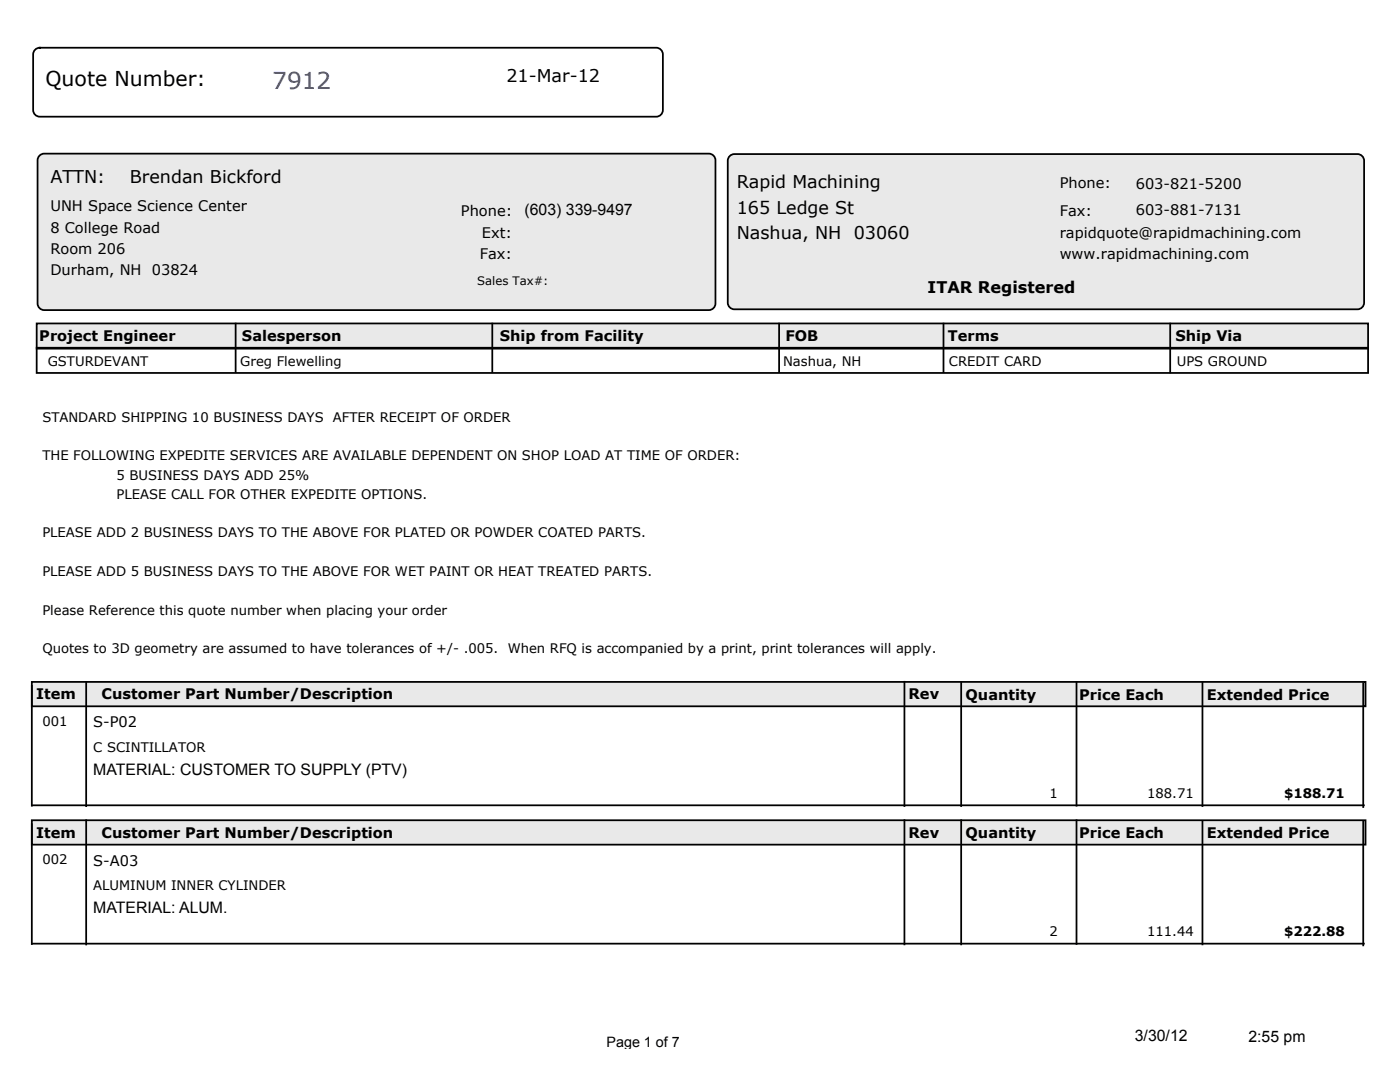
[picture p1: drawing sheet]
<svg xmlns="http://www.w3.org/2000/svg" width="279mm" height="216mm" viewBox="0 0 279 216" stroke-linecap="round" stroke-linejoin="round" font-family="sans-serif">
<defs><g id="words">
<text font-size="4.6" fill="#00f" x="54.3" y="17.9">7912</text>
<text font-size="4.1" x="9.1" y="17.1">Quote Number:</text>
<g font-size="3.5">
<text x="101.1" y="16.4">21-Mar-12</text>
<text x="10.1" y="36.5">ATTN:</text>
<text x="25.9" y="36.6">Brendan Bickford</text>
<text x="147" y="37.5">Rapid Machining</text>
<text x="147" y="42.7">165 Ledge St</text>
<text x="147" y="47.8">Nashua, NH</text>
<text x="170.4" y="47.8">03060</text>
</g>
<g font-size="3.2">
<text x="104.7" y="42.8">(603) 339-9497</text>
<text x="185.1" y="58.4">ITAR Registered</text>
<text x="18.6" y="154.6">MATERIAL: CUSTOMER TO SUPPLY (PTV)</text>
<text x="18.6" y="182.2">MATERIAL: ALUM.</text>
<text x="226.5" y="207.6">3/30/12</text>
<text x="249.1" y="207.9">2:55 pm</text>
</g>
<g font-size="2.9">
<text x="211.5" y="37.6">Phone:</text>
<text x="226.7" y="37.6">603-821-5200</text>
<text x="10.1" y="42.2">UNH Space Science Center</text>
<text x="10.1" y="46.4">8 College Road</text>
<text x="92" y="43.2">Phone:</text>
<text x="96.2" y="47.4">Ext:</text>
<text x="211.5" y="47.4">rapidquote@rapidmachining.com</text>
<text x="211.5" y="43.2">Fax:</text>
<text x="226.7" y="42.9">603-881-7131</text>
<text x="10.1" y="50.6">Room 206</text>
<text x="95.7" y="51.6">Fax:</text>
<text x="211.5" y="51.6">www.rapidmachining.com</text>
<text x="10.1" y="54.9">Durham, NH</text>
<text x="30.3" y="54.9">03824</text>
<text x="7.8" y="68">Project Engineer</text>
<text x="48.3" y="68">Salesperson</text>
<text x="99.8" y="68">Ship from Facility</text>
<text x="156.7" y="68">FOB</text>
<text x="189.2" y="68">Terms</text>
<text x="234.6" y="68">Ship Via</text>
<text x="7.2" y="139.6">Item</text>
<text x="20.3" y="139.6">Customer Part Number/Description</text>
<text x="181.3" y="139.6">Rev</text>
<text x="192.7" y="139.7">Quantity</text>
<text x="215.4" y="139.7">Price Each</text>
<text x="240.8" y="139.6">Extended Price</text>
<text x="18.6" y="145.2">S-P02</text>
<text x="7.2" y="167.2">Item</text>
<text x="20.3" y="167.2">Customer Part Number/Description</text>
<text x="181.3" y="167.2">Rev</text>
<text x="192.7" y="167.3">Quantity</text>
<text x="215.4" y="167.3">Price Each</text>
<text x="240.8" y="167.2">Extended Price</text>
<text x="18.6" y="172.8">S-A03</text>
<text x="121.1" y="208.9">Page 1 of 7</text>
</g>
<g font-size="2.6">
<text x="9.5" y="73">GSTURDEVANT</text>
<text x="47.9" y="73">Greg Flewelling</text>
<text x="156.3" y="73">Nashua, NH</text>
<text x="189.4" y="73">CREDIT CARD</text>
<text x="234.8" y="73">UPS GROUND</text>
<text x="8.4" y="84.2">STANDARD SHIPPING 10 BUSINESS DAYS</text>
<text x="66.4" y="84.2">AFTER RECEIPT OF ORDER</text>
<text x="8.4" y="91.9">THE FOLLOWING EXPEDITE SERVICES ARE AVAILABLE DEPENDENT ON SHOP LOAD AT TIME OF ORDER:</text>
<text x="23.3" y="95.7">5 BUSINESS DAYS ADD 25%</text>
<text x="23.3" y="99.6">PLEASE CALL FOR OTHER EXPEDITE OPTIONS.</text>
<text x="8.4" y="107.2">PLEASE ADD 2 BUSINESS DAYS TO THE ABOVE FOR PLATED OR POWDER COATED PARTS.</text>
<text x="8.4" y="114.9">PLEASE ADD 5 BUSINESS DAYS TO THE ABOVE FOR WET PAINT OR HEAT TREATED PARTS.</text>
<text x="8.4" y="122.6">Please Reference this quote number when placing your order</text>
<text x="8.4" y="130.3">Quotes to 3D geometry are assumed to have tolerances of +/- .005.</text>
<text x="101.3" y="130.3">When RFQ is accompanied by a print, print tolerances will apply.</text>
<text x="8.5" y="144.8">001</text>
<text x="18.6" y="150">C SCINTILLATOR</text>
<text x="209.4" y="159.2">1</text>
<text x="228.9" y="159.3">188.71</text>
<text x="256.3" y="159.3">$188.71</text>
<text x="8.5" y="172.4">002</text>
<text x="18.6" y="177.6">ALUMINUM INNER CYLINDER</text>
<text x="209.4" y="186.8">2</text>
<text x="228.9" y="186.9">111.44</text>
<text x="256.3" y="186.9">$222.88</text>
</g>
<text font-size="2.3" x="95.2" y="57">Sales Tax#:</text>
</g></defs>
<path d="M6.9 10.1l.6-.5 .4-.1h123.1a1.33 1.33 0 0 1 1.3 1.3v11.2a1.33 1.33 0 0 1-1.3 1.3h-123.1a1.33 1.33 0 0 1-1.3-1.3v-11.2z" fill="none" stroke="#000" stroke-width=".35"/>
<g fill="#e9e9e9" stroke="#000" stroke-width=".35">
<path d="M7.8 31.2l.6-.5h.4h132.7a1.33 1.33 0 0 1 1.3 1.3v28.6a1.33 1.33 0 0 1-1.3 1.3h-132.7a1.33 1.33 0 0 1-1.3-1.3v-28.6z"/>
<path d="M7.3 64.5h265.7v5.1h-265.7z"/>
<path d="M145.5 31.3l.6-.5 .5-.1h124.3a1.33 1.33 0 0 1 1.3 1.4v28.3a1.33 1.33 0 0 1-1.3 1.3h-124.3a1.33 1.33 0 0 1-1.4-1.3v-28.3z"/>
</g>
<path d="M7.3 69.4h265.7v5h-265.7z" fill="none" stroke="#000" stroke-width=".35"/>
<g fill="#e9e9e9" stroke="#000" stroke-width=".35">
<path d="M6.4 163.7h266.1v4.8h-266.1z"/>
<path d="M6.4 136.1h266.1v4.8h-266.1z"/>
</g>
<g fill="none" stroke="#000" stroke-width=".35">
<path d="M47 64.6v9.6M98.2 64.6v9.6M155.5 64.6v9.6M188.3 64.6v9.6M233.5 64.6v9.7M6.4 136.9v23.9M17.2 136.1v24.7M180.5 136v24.8M191.8 136.1v24.7M214.8 136.1v24.7M240 136.2v24.6M272.1 136.3v24.7"/>
<path d="M6.4 164.5v23.9M6.4 160.7h265.8M17.2 163.7v24.8M180.5 163.7v24.7M191.8 163.7v24.7M214.8 163.7v24.7M240 163.8v24.6M272.1 163.9v24.7M6.4 188.3h265.8"/>
</g>
<path d="M264.6 82h1v50.5h-1zM9.5 131.5h256.1v1h-256.1z" fill="#fff"/>
<path d="M8.4 131.5h256.2" fill="none" stroke="#fff" stroke-width=".35"/>
<use href="#words"/>
</svg>
